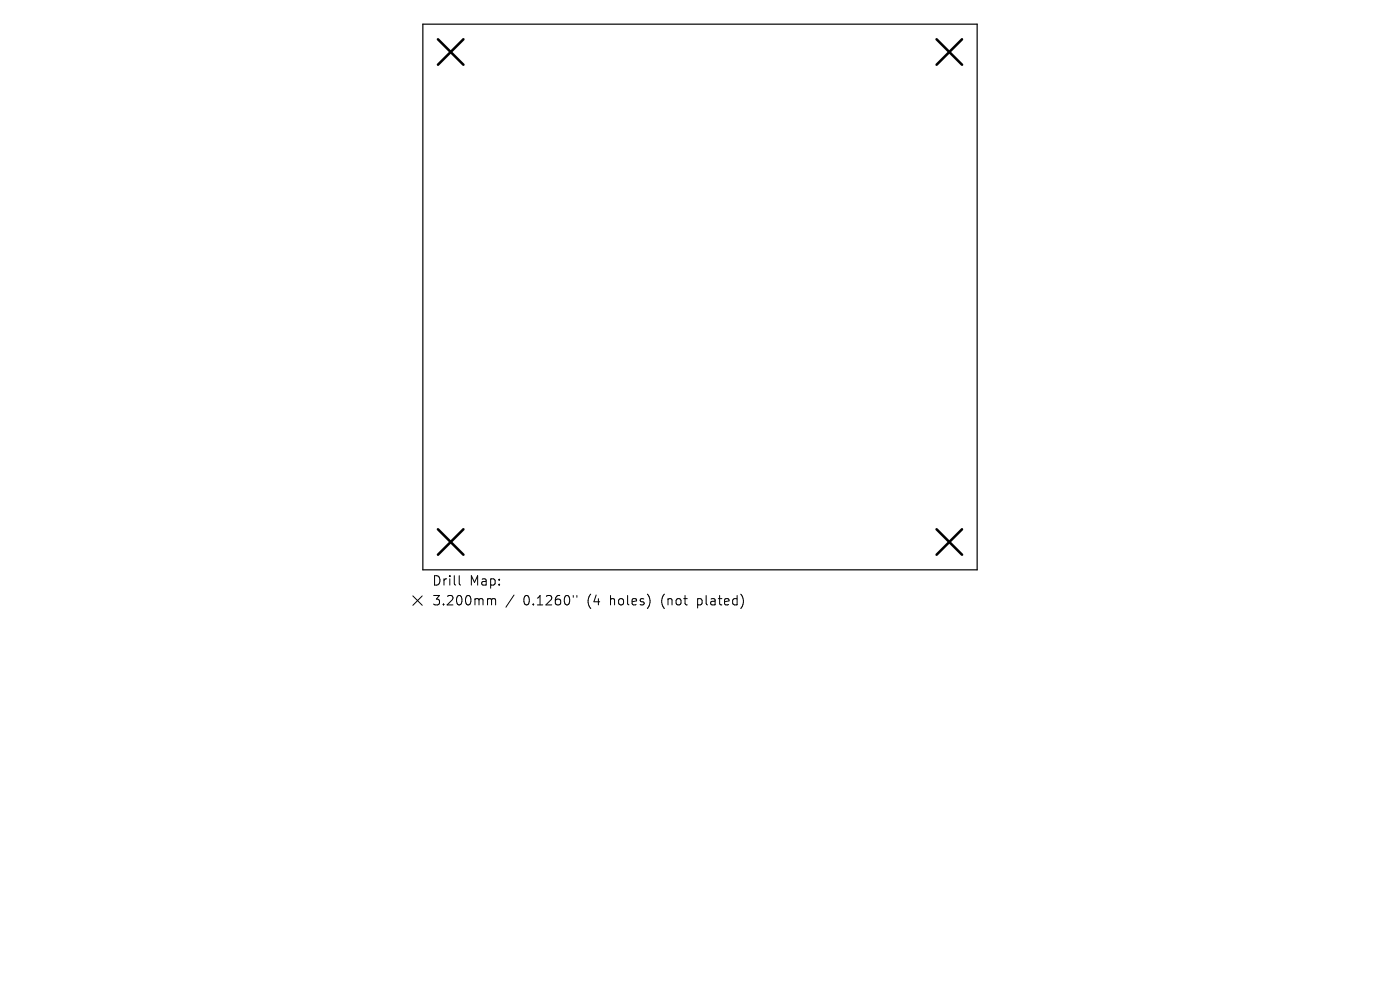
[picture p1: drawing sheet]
<svg xmlns="http://www.w3.org/2000/svg" width="297mm" height="210mm" viewBox="0 0 297 210" stroke-linecap="round" stroke-linejoin="round" font-family="sans-serif">
<defs><g id="words">
<g font-size="2.8">
<text x="91.6" y="124.5">Drill</text>
<text x="99.6" y="124.5">Map:</text>
<text x="91.6" y="128.7">3.200mm</text>
<text x="111" y="128.7">0.1260&quot;</text>
<text x="124.8" y="128.7">(4</text>
<text x="129.7" y="128.7">holes)</text>
<text x="140.8" y="128.7">(not</text>
<text x="148.6" y="128.7">plated)</text>
</g>
</g></defs>
<path d="M89.7 5.1h117.6v115.8h-117.6z" fill="none" stroke="#000" stroke-width=".25"/>
<path d="M92.9 8.3l5.4 5.4M98.3 8.3l-5.4 5.4M198.7 8.3l5.4 5.4M204.1 8.3l-5.4 5.4M92.9 112.3l5.4 5.4M98.3 112.3l-5.4 5.4M198.7 112.3l5.4 5.4M204.1 112.3l-5.4 5.4" fill="none" stroke="#000" stroke-width=".54"/>
<path d="M87.6 126.4l2 2M89.6 126.4l-2 2M97.4 122.1v1.7l.3 .3M103.7 127l.5 .1 .1 .2M104.3 127.3l.3-.3 .4 .1 .1 1.2M104.3 127.3v1M109 126.2l-1.7 2.6M121.6 126.3v.4M122.4 126.3v.4" fill="none" stroke="#000" stroke-width=".21"/>
<use href="#words"/>
</svg>
